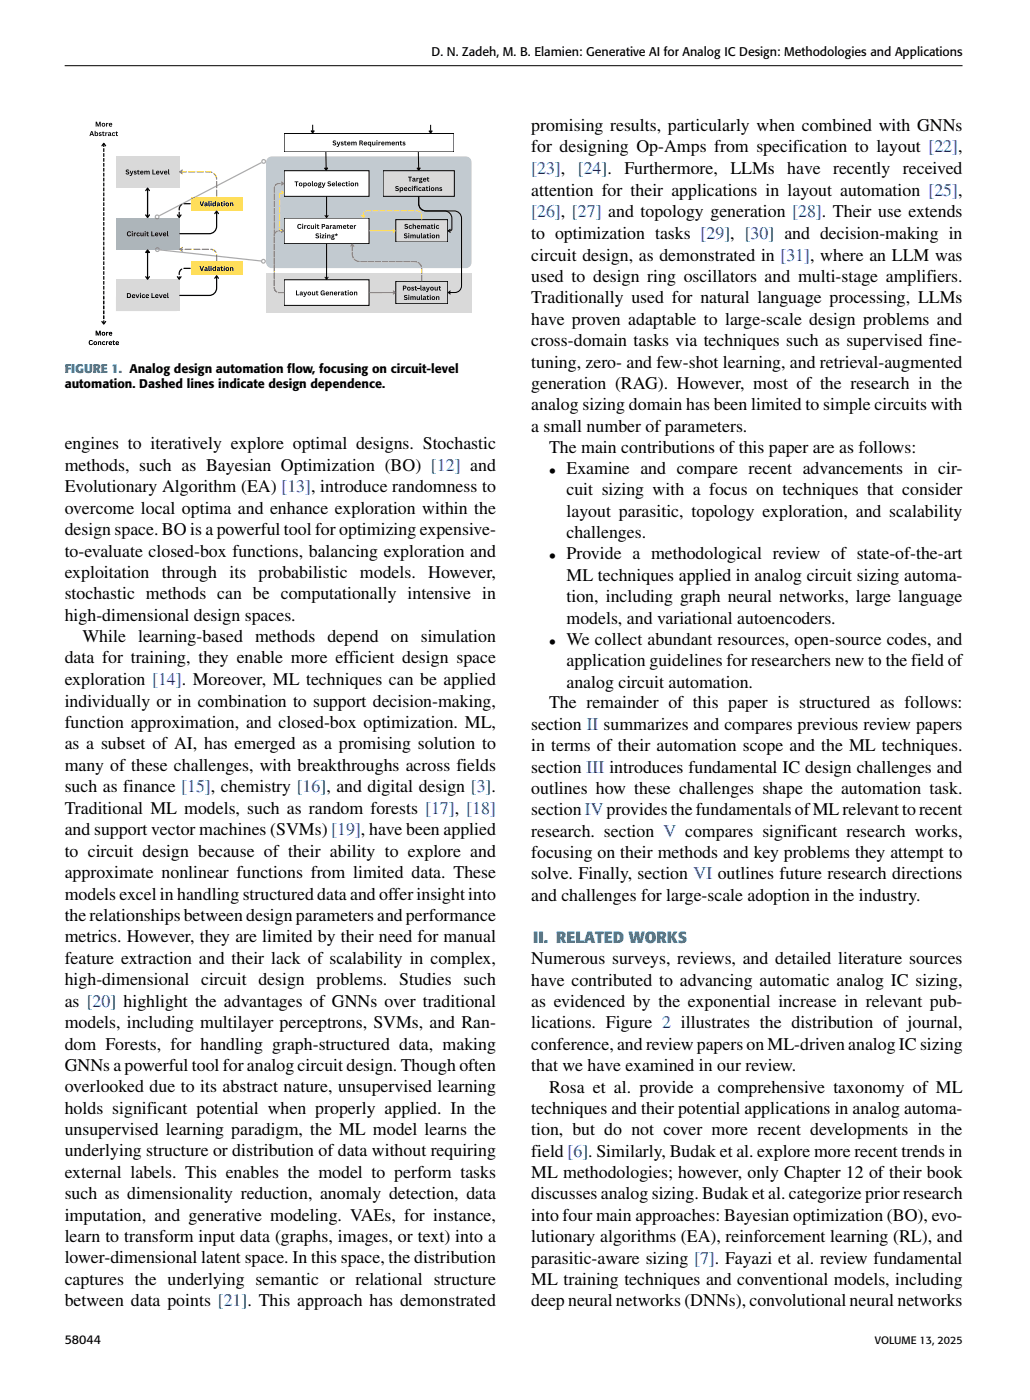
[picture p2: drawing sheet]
<svg xmlns="http://www.w3.org/2000/svg" width="203mm" height="276mm" viewBox="0 0 203 276" stroke-linecap="round" stroke-linejoin="round" font-family="sans-serif">
<defs><g id="words">
<g font-size="3.5">
<text x="104.8" y="25.8">promising results, particularly when combined with GNNs</text>
<text x="104.8" y="30">for designing Op-Amps from specif</text>
<text x="156.4" y="30">ication to layout [22],</text>
<text x="104.8" y="38.6">attention for their applications in layout automation [25],</text>
<text x="104.8" y="47.2">to optimization tasks [29], [30] and decision-making in</text>
<text x="104.8" y="51.4">circuit design, as demonstrated in [31], where an LLM was</text>
<text x="104.8" y="55.7">used to design ring oscillators and multi-stage amplif</text>
<text x="104.8" y="59.9">Traditionally used for natural language processing, LLMs</text>
<text x="182.8" y="55.7">iers.</text>
<text x="104.8" y="64.1">have proven adaptable to large-scale design problems and</text>
<text x="104.8" y="68.3">cross-domain tasks via techniques such as supervised f</text>
<text x="183.3" y="68.3">ine-</text>
<text x="104.8" y="72.5">tuning, zero- and few-shot learning, and retrieval-augmented</text>
<text x="104.8" y="76.7">generation (RAG). However, most of the research in the</text>
<text x="104.8" y="81">analog sizing domain has been limited to simple circuits with</text>
<text x="12.8" y="88.6">engines to iteratively explore optimal designs. Stochastic</text>
<text x="104.8" y="85.2">a small number of parameters.</text>
<text x="108.3" y="89.4">The main contributions of this paper are as follows:</text>
<text x="12.8" y="92.9">methods, such as Bayesian Optimization (BO) [12] and</text>
<text x="111.8" y="93.5">Examine and compare recent advancements in cir-</text>
<text x="12.8" y="97.2">Evolutionary Algorithm (EA) [13], introduce randomness to</text>
<text x="12.8" y="101.4">overcome local optima and enhance exploration within the</text>
<text x="111.8" y="97.7">cuit sizing with a focus on techniques that consider</text>
<text x="111.8" y="101.9">layout parasitic, topology exploration, and scalability</text>
<text x="12.8" y="105.6">design space. BO is a powerful tool for optimizing expensive-</text>
<text x="111.8" y="106.1">challenges.</text>
<text x="12.8" y="109.8">to-evaluate closed-box functions, balancing exploration and</text>
<text x="111.8" y="110.4">Provide a methodological review of state-of-the-art</text>
<text x="12.8" y="114">exploitation through its probabilistic models. However,</text>
<text x="12.8" y="118.2">stochastic methods can be computationally intensive in</text>
<text x="111.8" y="114.6">ML techniques applied in analog circuit sizing automa-</text>
<text x="111.8" y="118.8">tion, including graph neural networks, large language</text>
<text x="12.8" y="122.5">high-dimensional design spaces.</text>
<text x="111.8" y="123">models, and variational autoencoders.</text>
<text x="12.8" y="130.9">data for training, they enable more eff</text>
<text x="16.3" y="126.7">While learning-based methods depend on simulation</text>
<text x="68.8" y="130.9">icient design space</text>
<text x="111.8" y="127.2">We collect abundant resources, open-source codes, and</text>
<text x="111.8" y="131.4">application guidelines for researchers new to the f</text>
<text x="179.8" y="131.4">ield of</text>
<text x="12.8" y="135.2">exploration [14]. Moreover, ML techniques can be applied</text>
<text x="111.8" y="135.7">analog circuit automation.</text>
<text x="12.8" y="139.4">individually or in combination to support decision-making,</text>
<text x="12.8" y="143.6">function approximation, and closed-box optimization. ML,</text>
<text x="104.8" y="144">section II summarizes and compares previous review papers</text>
<text x="108.3" y="139.8">The remainder of this paper is structured as follows:</text>
<text x="12.8" y="147.8">as a subset of AI, has emerged as a promising solution to</text>
<text x="104.8" y="148.2">in terms of their automation scope and the ML techniques.</text>
<text x="12.8" y="152">many of these challenges, with breakthroughs across f</text>
<text x="90" y="152">ields</text>
<text x="104.8" y="152.4">section III introduces fundamental IC design challenges and</text>
<text x="12.8" y="156.3">such as f</text>
<text x="12.8" y="160.6">Traditional ML models, such as random forests [17], [18]</text>
<text x="24.3" y="156.3">inance [15], chemistry [16], and digital design [3].</text>
<text x="104.8" y="156.6">outlines how these challenges shape the automation task.</text>
<text x="104.8" y="160.8">section IV provides the fundamentals ofML relevant to recent</text>
<text x="12.8" y="164.8">and support vector machines (SVMs) [19], have been applied</text>
<text x="104.8" y="165.1">research. section V compares signif</text>
<text x="157.2" y="165.1">icant research works,</text>
<text x="12.8" y="169">to circuit design because of their ability to explore and</text>
<text x="12.8" y="173.3">approximate nonlinear functions from limited data. These</text>
<text x="104.8" y="169.3">focusing on their methods and key problems they attempt to</text>
<text x="104.8" y="173.5">solve. Finally, section VI outlines future research directions</text>
<text x="12.8" y="177.5">models excel in handling structured data and offer insight into</text>
<text x="104.8" y="177.7">and challenges for large-scale adoption in the industry.</text>
<text x="12.8" y="181.7">the relationships between design parameters and performance</text>
<text x="12.8" y="185.9">metrics. However, they are limited by their need for manual</text>
<text x="12.8" y="190.1">feature extraction and their lack of scalability in complex,</text>
<text x="104.8" y="190.2">Numerous surveys, reviews, and detailed literature sources</text>
<text x="12.8" y="194.3">high-dimensional circuit design problems. Studies such</text>
<text x="104.8" y="194.5">have contributed to advancing automatic analog IC sizing,</text>
<text x="12.8" y="198.6">as [20] highlight the advantages of GNNs over traditional</text>
<text x="12.8" y="202.8">models, including multilayer perceptrons, SVMs, and Ran-</text>
<text x="104.8" y="198.7">as evidenced by the exponential increase in relevant pub-</text>
<text x="104.8" y="202.9">lications. Figure 2 illustrates the distribution of journal,</text>
<text x="12.8" y="207.1">dom Forests, for handling graph-structured data, making</text>
<text x="104.8" y="207.1">conference, and review papers on ML-driven analog IC sizing</text>
<text x="12.8" y="211.3">GNNs a powerful tool for analog circuit design. Though often</text>
<text x="12.8" y="215.5">overlooked due to its abstract nature, unsupervised learning</text>
<text x="104.8" y="211.3">that we have examined in our review.</text>
<text x="108.3" y="215.6">Rosa et al. provide a comprehensive taxonomy of ML</text>
<text x="12.8" y="219.7">holds signif</text>
<text x="29" y="219.7">icant potential when properly applied. In the</text>
<text x="104.8" y="219.8">techniques and their potential applications in analog automa-</text>
<text x="12.8" y="223.9">unsupervised learning paradigm, the ML model learns the</text>
<text x="104.8" y="224">tion, but do not cover more recent developments in the</text>
<text x="12.8" y="228.1">underlying structure or distribution of data without requiring</text>
<text x="12.8" y="232.4">external labels. This enables the model to perform tasks</text>
<text x="104.8" y="228.2">f</text>
<text x="104.8" y="228.2">ield [6]. Similarly, Budak et al. explore more recent trends in</text>
<text x="104.8" y="232.4">ML methodologies; however, only Chapter 12 of their book</text>
<text x="12.8" y="236.6">such as dimensionality reduction, anomaly detection, data</text>
<text x="104.8" y="236.6">discusses analog sizing. Budak et al. categorize prior research</text>
<text x="12.8" y="240.8">imputation, and generative modeling. VAEs, for instance,</text>
<text x="12.8" y="245">learn to transform input data (graphs, images, or text) into a</text>
<text x="104.8" y="240.9">into four main approaches: Bayesian optimization (BO), evo-</text>
<text x="104.8" y="245.1">lutionary algorithms (EA), reinforcement learning (RL), and</text>
<text x="12.8" y="249.2">lower-dimensional latent space. In this space, the distribution</text>
<text x="104.8" y="249.3">parasitic-aware sizing [7]. Fayazi et al. review fundamental</text>
<text x="12.8" y="253.4">captures the underlying semantic or relational structure</text>
<text x="12.8" y="257.7">between data points [21]. This approach has demonstrated</text>
<text x="104.8" y="253.5">ML training techniques and conventional models, including</text>
<text x="104.8" y="257.7">deep neural networks (DNNs), convolutional neural networks</text>
</g>
<g font-size="3.5" fill="#00f">
<text x="104.8" y="34.3">[23], [24]. Furthermore, LLMs have recently received</text>
<text x="104.8" y="42.9">[26], [27] and topology generation [28]. Their use extends</text>
</g>
<text font-size="3.2" fill="#0073ae" x="105.2" y="186">II. RELATED WORKS</text>
<g font-size="2.7">
<text x="108.3" y="93.5">•</text>
<text x="108.3" y="110.4">•</text>
<text x="108.3" y="127.2">•</text>
</g>
<g font-size="2.5">
<text x="85.1" y="11">D. N. Zadeh, M. B. Elamien: Generative AI for Analog IC Design: Methodologies and Applications</text>
<text x="12.8" y="76.6">automation. Dashed lines indicate design dependence.</text>
<text x="12.8" y="265.1">58044</text>
</g>
<text font-size="2.5" fill="#0073ae" x="12.8" y="73.6">FIGURE 1. Analog design automation flow, focusing on circuit-level</text>
<text font-size="2.1" x="172.6" y="265.1">VOLUME 13, 2025</text>
</g></defs>
<path d="M12.8 13h177.1" fill="none" stroke="#000" stroke-width=".2"/>
<!-- layer: Layer 1 -->
<path d="M16.9 23.3h76.8v45.2h-76.8z" fill="#fff"/>
<g fill="#000">
<path d="M20 63.3l.5 .4 .2-.3h.3l-.5 .6-.5-.5z"/>
<path d="M20.4 28.3v.7h.2v-.7zM20.4 29.2v.8h.2v-.8zM20.4 30.2v.7h.2v-.7zM20.4 31.2v.7h.2v-.7zM20.4 32.2v.7h.2v-.7zM20.4 33.1v.8h.2v-.8zM20.4 34.1v.7h.2v-.7zM20.4 35.1v.7h.2v-.7zM20.4 36v.8h.2v-.8zM20.4 37v.7h.2v-.7zM20.4 38v.7h.2v-.7zM20.4 38.9v.8h.2v-.8zM20.4 39.9v.7h.2v-.7zM20.4 40.9v.7h.2v-.7zM20.4 41.9v.7h.2v-.7zM20.4 42.8v.8h.2v-.8zM20.4 43.8v.7h.2v-.7zM20.4 44.8v.7h.2v-.7zM20.4 45.7v.8h.2v-.8zM20.4 46.7v.7h.2v-.7zM20.4 47.7v.7h.2v-.7zM20.4 48.6v.8h.2v-.8zM20.4 49.6v.7h.2v-.7zM20.4 50.6v.7h.2v-.7zM20.4 51.6v.7h.2v-.7zM20.4 52.5v.8h.2v-.8zM20.4 53.5v.7h.2v-.7zM20.4 54.5v.7h.2v-.7zM20.4 55.4v.8h.2v-.8zM20.4 56.4v.7h.2v-.7zM20.4 57.4v.7h.2v-.7zM20.4 58.3v.8h.2v-.8zM20.4 59.3v.7h.2v-.7zM20.4 60.3v.7h.2v-.7zM20.4 61.3v.7h.2v-.7zM20.4 62.2v.8h.2v-.8zM20.4 63.2v.7h.2v-.7z"/>
</g>
<path d="M20.1 28.8l.4-.5 .3 .5" fill="none" stroke="#000" stroke-width=".24"/>
<path d="M22.9 30.8h12.5v6.2h-12.5z" fill="#d9d9d9"/>
<g fill="#000">
<path d="M24.9 33.5l.6 .1-.1 .1-.4-.1v.2a.37 .37 0 0 1 .5 .2 .37 .37 0 0 1-.3 .5 .37 .37 0 0 1-.4-.2l.1-.1a.19 .19 0 0 0 .3 .1 .19 .19 0 0 0 .1-.2l-.1-.1a.32 .32 0 0 1-.3-.1 .32 .32 0 0 1 0-.4zM25.6 33.7h.2l.1 .5 .2-.5h.2l-.3 .8-.2 .2h-.2l.3-.3zM26.5 33.7l.4 .1-.3 .1a.29 .29 0 0 1 .3 .3 .29 .29 0 0 1-.2 .3 .29 .29 0 0 1-.3-.2l.4-.1a.27 .27 0 0 1-.3-.1 .27 .27 0 0 1 0-.4zM27.1 33.6l.4 .1v.1h-.2l.2 .6-.3-.1-.1-.5h-.1zM28.5 33.7h1v.7h-.2l-.1-.6-.1 .6h-.2l-.1-.6-.1 .1-.1 .5h-.1zM30.1 33.5h.2v.8h.4v.1h-.6zM31.5 33.7h.2l.2 .5 .2-.5h.2l-.3 .7h-.2zM33.2 33.4h.2v1l-.2-.1z"/>
<path d="M27.7 33.8a.38 .38 0 0 0 0 .5 .38 .38 0 0 0 .6 0h-.4l-.1-.2h.5a.32 .32 0 0 0-.1-.4 .32 .32 0 0 0-.5 .1zM27.9 33.9l.2-.1v.2h-.3z"/>
<path d="M30.9 33.8a.38 .38 0 0 0 0 .5 .38 .38 0 0 0 .5 0h-.3l-.1-.2h.4a.32 .32 0 0 0-.1-.4 .32 .32 0 0 0-.4 .1zM31 33.9l.2-.1 .1 .2h-.3z"/>
<path d="M32.4 33.8a.38 .38 0 0 0 .1 .5 .38 .38 0 0 0 .5 0h-.4l-.1-.2h.5a.32 .32 0 0 0-.1-.4 .32 .32 0 0 0-.5 .1zM32.6 33.9l.2-.1v.2h-.3z"/>
</g>
<path d="M22.9 43h12.5v6.2h-12.5z" fill="#acb8c0"/>
<g fill="#000">
<path d="M25.2 45.8l.4-.2 .3 .3h-.2a.26 .26 0 0 0-.3-.1 .26 .26 0 0 0-.2 .3l.2 .3 .3-.1 .2 .1a.47 .47 0 0 1-.8 .1 .47 .47 0 0 1 .1-.7zM26.4 45.9l.2 .1 .3-.1-.3 .3v.4h-.2zM27 46l.5-.1 .1 .1-.2 .1a.19 .19 0 0 0-.2 0 .19 .19 0 0 0 0 .3 .19 .19 0 0 0 .3-.1l.1 .1a.37 .37 0 0 1-.6 .1 .37 .37 0 0 1 0-.5zM27.7 45.9h.2l.1 .6 .1-.1 .1-.5h.1v.7l-.1-.1a.24 .24 0 0 1-.3 .1 .24 .24 0 0 1-.2-.2zM29 45.7l.4 .2v.1h-.2l.1 .6-.3-.1v-.5h-.1zM29.8 45.6h.2v.9h.5v.1h-.7zM31.3 45.9h.2l.2 .5 .2-.5h.2l-.3 .7h-.2zM33 45.6h.1l.1 1-.2-.1z"/>
<path d="M26 45.7a.11 .11 0 0 0 .2 0 .11 .11 0 0 0-.2 0zM26 45.9v.7h.2v-.7z"/>
<path d="M28.5 45.7a.15 .15 0 0 0 .3 0 .15 .15 0 0 0-.3 0zM28.5 45.9v.7h.2v-.7z"/>
<path d="M30.7 46a.38 .38 0 0 0 0 .5 .38 .38 0 0 0 .5 0h-.3l-.2-.2h.5a.32 .32 0 0 0-.1-.4 .32 .32 0 0 0-.4 .1zM30.8 46.1l.2-.1 .1 .2h-.3z"/>
<path d="M32.2 46a.38 .38 0 0 0 0 .5 .38 .38 0 0 0 .6 0h-.4l-.1-.2h.5a.32 .32 0 0 0-.2-.4 .32 .32 0 0 0-.4 .1zM32.4 46.1l.1-.1 .1 .2h-.3z"/>
</g>
<path d="M22.9 55.2h12.5v6.2h-12.5z" fill="#d9d9d9"/>
<g fill="#000">
<path d="M26.7 58.1h.2l.2 .5 .2-.5h.2l-.3 .7h-.2zM28.1 58.1h.4l.1 .1-.1 .1a.19 .19 0 0 0-.3 0 .19 .19 0 0 0 0 .3 .19 .19 0 0 0 .3-.1l.1 .1a.37 .37 0 0 1-.5 .1 .37 .37 0 0 1 0-.6zM29.1 49.3l.4 .5h-.8zM29.9 57.8h.2v.8h.4v.2h-.6zM31.3 58.1h.2l.2 .5 .2-.5h.2l-.3 .7h-.2zM33 57.8h.2v1l-.2-.1z"/>
<path d="M25 57.8v1a.63 .63 0 0 0 .8-.3l.1-.2a.43 .43 0 0 0-.5-.5zM25.2 58a.34 .34 0 0 1 .5 .3 .34 .34 0 0 1-.5 .3z"/>
<path d="M26.1 58.1a.38 .38 0 0 0 0 .6 .38 .38 0 0 0 .6-.1h-.4l-.1-.1h.5a.32 .32 0 0 0-.2-.4 .32 .32 0 0 0-.4 0zM26.3 58.2h.1l.1 .2h-.3z"/>
<path d="M27.6 57.9a.11 .11 0 0 0 .2 0 .11 .11 0 0 0-.2 0zM27.6 58.1v.7h.2v-.7z"/>
<path d="M28.8 58.1a.38 .38 0 0 0 0 .6 .38 .38 0 0 0 .6-.1h-.4l-.1-.1h.5a.32 .32 0 0 0-.2-.4 .32 .32 0 0 0-.4 0zM29 58.2h.1l.1 .2h-.3z"/>
<path d="M30.7 58.1a.38 .38 0 0 0 0 .6 .38 .38 0 0 0 .6-.1h-.4l-.1-.1h.5a.32 .32 0 0 0-.2-.4 .32 .32 0 0 0-.4 0zM30.8 58.2h.2l.1 .2h-.3z"/>
<path d="M32.3 58.1a.38 .38 0 0 0 0 .6 .38 .38 0 0 0 .5-.1h-.3l-.1-.1h.4a.32 .32 0 0 0-.1-.4 .32 .32 0 0 0-.4 0zM32.4 58.2h.2l.1 .2h-.3z"/>
</g>
<path d="M29.1 37.1v5.7M28.7 42.4l.4 .5 .4-.5" fill="none" stroke="#acb8c0" stroke-width=".24"/>
<path d="M28.7 37.6l.4-.5 .4 .5M29.1 37.2v5.6M28.7 54.6l.4 .5 .4-.5M28.7 42.4l.4 .5 .4-.5M29.1 49.9v5.1M29.1 49.3l.4 .5h-.8z" fill="none" stroke="#000" stroke-width=".24"/>
<path d="M52.9 31.1l.7-.3h38.3a1.17 1.17 0 0 1 1.2 1.1v20a1.17 1.17 0 0 1-1.2 1h-38.3a1.24 1.24 0 0 1-1.1-1.4v-19.4l.1-.7z" fill="#c2cad0"/>
<path d="M37.6 38.8h10.2v2.7h-10.2z" fill="#ffde59"/>
<g fill="#000">
<path d="M39.4 39.7h.2l.2 .8 .2-.8h.2l-.3 1h-.2zM41.1 39.7h.2l.1 1-.3-.1zM43.6 39.8l.4 .2v.1h-.2l.1 .6-.3-.1v-.5h-.1zM45.4 40h.6v.7h-.2l-.1-.6-.1 .1v.5h-.2z"/>
<path d="M41.5 39.8a.15 .15 0 0 0 .3 0 .15 .15 0 0 0-.3 0zM41.5 40v.7h.2v-.7z"/>
<path d="M44.1 39.8a.11 .11 0 0 0 .2 0 .11 .11 0 0 0-.2 0zM44.1 40v.7h.2v-.7z"/>
<path d="M40.3 40.1l.4 .1a.26 .26 0 0 0-.4 .2 .26 .26 0 0 0 .4 .3h.3l-.1-.5a.33 .33 0 0 0-.2-.2 .33 .33 0 0 0-.4 .1zM40.5 40.4a.15 .15 0 0 1 .3 0 .15 .15 0 0 1-.3 0z"/>
<path d="M42 40.1a.35 .35 0 0 0-.1 .5 .35 .35 0 0 0 .5 0l.2 .1v-1h-.2v.3zM42.1 40.3a.21 .21 0 0 1 .4 0 .21 .21 0 0 1-.4 0z"/>
<path d="M42.8 40.1l.4 .1a.26 .26 0 0 0-.4 .2 .26 .26 0 0 0 .3 .3h.4l-.1-.5a.33 .33 0 0 0-.3-.2 .33 .33 0 0 0-.3 .1zM43 40.4a.13 .13 0 0 1 .2 0 .13 .13 0 0 1-.2 0z"/>
<path d="M44.5 40.3a.37 .37 0 0 0 .7 0 .37 .37 0 0 0-.7 0zM44.6 40.3a.25 .25 0 0 1 .5 0 .25 .25 0 0 1-.5 0z"/>
</g>
<path d="M37.6 51.6h10.2v2.7h-10.2z" fill="#ffde59"/>
<g fill="#000">
<path d="M39.4 52.5h.2l.2 .7 .2-.7h.2l-.3 1h-.2zM41.1 52.4h.2l.1 1.1-.3-.2zM43.6 52.6l.4 .1v.2h-.2l.1 .6-.3-.2v-.4h-.1zM45.4 52.7l.6 .1v.7h-.2l-.1-.6-.1 .1v.5h-.2z"/>
<path d="M36.2 52.9l1.3-.1 .1 .1-.1 .2h-1.2zM35.6 53.1l.2-.1 .2 .1a1.41 1.41 0 0 0-.6 1.1l-.1 .1a.93 .93 0 0 1 .3-1.2zM35.3 54.5l.2 .1-.1 .5-.2-.1z"/>
<path d="M36.2 40.1h1.3l.1 .1-.1 .1h-1.2zM35.6 40.4l.3-.2v.2a1.14 1.14 0 0 0-.5 1.1h-.2l.1-.5zM35.3 41.8l.2 .1v.9l-.1 .2-.2-.2z"/>
<path d="M40.3 52.8l.4 .2a.26 .26 0 0 0-.4 .2 .26 .26 0 0 0 .4 .2h.3l-.1-.5a.33 .33 0 0 0-.2-.2 .33 .33 0 0 0-.4 .1zM40.5 53.2a.15 .15 0 0 1 .3 0 .15 .15 0 0 1-.3 0z"/>
<path d="M41.5 52.5a.15 .15 0 0 0 .3 0 .15 .15 0 0 0-.3 0zM41.5 52.7v.8h.2v-.8z"/>
<path d="M42 52.8a.35 .35 0 0 0-.1 .5 .35 .35 0 0 0 .5 .1l.2 .1v-1.1h-.2v.4zM42.1 53.1a.21 .21 0 0 1 .4 0 .21 .21 0 0 1-.4 0z"/>
<path d="M42.8 52.8l.4 .2a.26 .26 0 0 0-.4 .2 .26 .26 0 0 0 .3 .2h.4l-.1-.5a.33 .33 0 0 0-.3-.2 .33 .33 0 0 0-.3 .1zM43 53.2a.14 .14 0 0 1 .2 0 .14 .14 0 0 1-.2 0z"/>
<path d="M44.1 52.5a.11 .11 0 0 0 .2 0 .11 .11 0 0 0-.2 0zM44.1 52.7v.8h.2v-.8z"/>
<path d="M44.5 53.1a.37 .37 0 0 0 .7 0 .37 .37 0 0 0-.7 0zM44.6 53.1a.25 .25 0 0 1 .5 0 .25 .25 0 0 1-.5 0z"/>
</g>
<path d="M35 54.6l.4 .5 .3-.5M35 42.4l.4 .5 .3-.5M42.4 54.9l.3-.5 .4 .5M42.4 42.1l.3-.4 .4 .4M42.7 54.5v2.3a1.45 1.45 0 0 1-1.4 1.5h-5.8M42.7 41.7v2.9a1.45 1.45 0 0 1-1.4 1.5h-5.8" fill="none" stroke="#000" stroke-width=".24"/>
<g fill="#ff3131">
<path d="M35.4 49.1l.5-.4 .2 .1-.4 .4 .4 .4-.2 .1-.5-.4z"/>
<path d="M42.6 50.2l.3 .1v1.2l-.2 .1-.1-.1zM41.5 49.1a.9 .9 0 0 1 1.2 .8h-.2a1.32 1.32 0 0 0-1-.7zM39.8 49.1h1.3l.1 .1-.1 .1h-1.2zM38.1 49.1h1.3l.1 .1-.1 .1h-1.2zM36.4 49.1h1.3l.2 .1-.2 .1h-1.2zM35.4 49.1h.6l.2 .1-.7 .1z"/>
</g>
<path d="M56 26.3h33.6v3.7h-33.6z" fill="#fff"/>
<path d="M56 26.3h33.6v3.7h-33.6z" fill="none" stroke="#000" stroke-width=".2"/>
<g fill="#000">
<path d="M18.9 24h.2l.3 .7 .2-.7h.3v1h-.2v-.7l-.3 .7h-.1l-.2-.7v.7h-.2zM19.6 26.2h.4l-.3 .2a.29 .29 0 0 1 .3 .2 .29 .29 0 0 1-.2 .3 .29 .29 0 0 1-.3-.2l.4-.1a.27 .27 0 0 1-.3-.1 .27 .27 0 0 1 0-.3zM20.2 26l.4 .1v.2h-.2l.2 .5-.3-.1-.1-.4h-.1zM20.8 26.1l.2 .1 .2-.1-.2 .3v.4h-.2zM20.9 24.3l.2 .1 .3-.1-.3 .2v.5h-.2zM22.2 26.2l.4-.1 .1 .2-.1 .1a.19 .19 0 0 0-.3-.1 .19 .19 0 0 0 0 .3 .19 .19 0 0 0 .3 0h.1a.37 .37 0 0 1-.5 .2 .37 .37 0 0 1 0-.6zM22.9 26l.4 .1v.2h-.2l.1 .5-.3-.1v-.4h-.1zM65.7 27.8h.6l-.1 .2-.3-.1v.1a.37 .37 0 0 1 .4 .3 .37 .37 0 0 1-.2 .5 .37 .37 0 0 1-.5-.3h.2a.19 .19 0 0 0 .2 .1 .19 .19 0 0 0 .1-.2v-.1a.32 .32 0 0 1-.4-.1 .32 .32 0 0 1 0-.4zM66.4 28h.2l.2 .5 .2-.5h.2l-.4 .8-.2 .2h-.2l.3-.3zM67.3 28h.5l-.4 .2a.29 .29 0 0 1 .4 .2 .29 .29 0 0 1-.2 .4 .29 .29 0 0 1-.4-.2l.4-.2a.27 .27 0 0 1-.3-.1 .27 .27 0 0 1 0-.3zM68 27.8l.4 .2v.1h-.2l.1 .6-.3-.1v-.5h-.1zM69.3 28h1l.1 .7h-.2l-.1-.6-.2 .6h-.2l-.1-.6-.1 .1v.5h-.2z"/>
<path d="M73.4 28h.2l.1 .5 .2-.1v-.4h.2v.7l-.2-.1a.24 .24 0 0 1-.3 .1 .24 .24 0 0 1-.2-.3zM74.7 28l.2 .1 .2-.1-.2 .2-.1 .5h-.1zM76 28h1l.1 .7h-.2l-.1-.6-.2 .6h-.1l-.1-.6-.2 .1v.5h-.2zM78.1 28h.6v.7h-.2l-.1-.6-.1 .1-.1 .5h-.1zM78.9 27.8l.4 .2v.1h-.2l.2 .6-.3-.1-.1-.5h-.1zM79.5 28h.5l-.4 .2a.29 .29 0 0 1 .4 .2 .29 .29 0 0 1-.2 .4 .29 .29 0 0 1-.4-.2l.4-.2a.27 .27 0 0 1-.3-.1 .27 .27 0 0 1 0-.3zM17.6 67.2l.5-.1 .2 .2-.1 .1a.26 .26 0 0 0-.3-.1 .26 .26 0 0 0-.2 .3l.1 .3 .4-.2 .1 .1a.47 .47 0 0 1-.7 .2 .47 .47 0 0 1 0-.8zM18.9 65.2h.2l.3 .8 .2-.8h.3v1h-.2v-.6l-.3 .6h-.1l-.2-.6v.6h-.2zM19.3 67.3l.6 .1 .1 .7h-.2l-.1-.6-.2 .1v.5h-.2zM20.2 67.4h.5l.1 .1-.1 .1a.19 .19 0 0 0-.3 0 .19 .19 0 0 0 0 .2 .19 .19 0 0 0 .3 0l.1 .1a.37 .37 0 0 1-.6 .1 .37 .37 0 0 1 0-.6zM20.9 67.3l.2 .2 .3-.1-.3 .2v.5h-.2zM20.9 65.5l.2 .1 .3-.1-.3 .3v.4h-.2z"/>
<path d="M22.3 67.2l.4 .1v.2h-.2l.1 .6-.3-.2v-.4h-.1z"/>
<path d="M18 25.9l-.4 .9h.2l.1-.2h.4l.1 .2h.2l-.4-.9zM18.1 26.1l.1 .4h-.2z"/>
<path d="M18.7 25.8v1l.2-.1a.34 .34 0 0 0 .5-.2 .34 .34 0 0 0-.5-.3v-.4zM18.8 26.5a.21 .21 0 0 1 .4 0 .21 .21 0 0 1-.4 0z"/>
<path d="M20 24.6a.4 .4 0 0 0 .8 0 .4 .4 0 0 0-.8 0zM20.2 24.6a.22 .22 0 0 1 .4 0 .22 .22 0 0 1-.4 0z"/>
<path d="M21.3 26.2l.4 .2a.26 .26 0 0 0-.4 .1 .26 .26 0 0 0 .3 .3h.4l-.1-.5a.33 .33 0 0 0-.3-.2 .33 .33 0 0 0-.3 .1zM21.5 26.6a.15 .15 0 0 1 .3 0 .15 .15 0 0 1-.3 0z"/>
<path d="M21.6 24.3a.38 .38 0 0 0 0 .6 .38 .38 0 0 0 .5-.1h-.3l-.1-.1h.4a.32 .32 0 0 0-.1-.4 .32 .32 0 0 0-.4 0zM21.7 24.4h.2l.1 .1h-.3z"/>
<path d="M68.6 28a.38 .38 0 0 0 0 .6 .38 .38 0 0 0 .5-.1h-.3l-.1-.1h.4a.32 .32 0 0 0-.1-.4 .32 .32 0 0 0-.4 0zM68.7 28.1h.2l.1 .1h-.3z"/>
<path d="M70.9 27.7v1h.2v-.4h.2l.1 .4h.2l-.2-.5a.26 .26 0 0 0 .2-.3 .26 .26 0 0 0-.3-.2zM71.1 27.9h.3v.2h-.3z"/>
<path d="M71.8 28a.38 .38 0 0 0 0 .6 .38 .38 0 0 0 .6-.1h-.4l-.1-.1h.5a.32 .32 0 0 0-.2-.4 .32 .32 0 0 0-.4 0zM72 28.1h.1l.1 .1h-.3z"/>
<path d="M72.6 28a.35 .35 0 0 0-.1 .5 .35 .35 0 0 0 .5 .1v.4h.2v-1zM72.8 28.2a.21 .21 0 0 1 .3 .1 .21 .21 0 0 1-.2 .2h-.1z"/>
<path d="M74.3 27.8a.11 .11 0 0 0 .2 0 .11 .11 0 0 0-.2 0zM74.3 28v.7h.2v-.7z"/>
<path d="M75.3 28a.38 .38 0 0 0 0 .6 .38 .38 0 0 0 .6-.1h-.4l-.1-.1h.4a.32 .32 0 0 0-.1-.4 .32 .32 0 0 0-.4 0zM75.4 28.1h.2l.1 .1h-.3z"/>
<path d="M77.3 28a.38 .38 0 0 0 0 .6 .38 .38 0 0 0 .6-.1h-.4l-.1-.1h.5a.32 .32 0 0 0-.2-.4 .32 .32 0 0 0-.4 0zM77.5 28.1h.1l.1 .1h-.3z"/>
<path d="M18.4 67.7a.4 .4 0 0 0 .8 0 .4 .4 0 0 0-.8 0zM18.6 67.7a.22 .22 0 0 1 .4 0 .22 .22 0 0 1-.4 0z"/>
<path d="M20 65.8a.4 .4 0 0 0 .8 0 .4 .4 0 0 0-.8 0zM20.2 65.9a.22 .22 0 0 1 .4 0 .22 .22 0 0 1-.4 0z"/>
<path d="M21.5 67.4a.38 .38 0 0 0 0 .6 .38 .38 0 0 0 .6-.1h-.4l-.1-.2h.5a.32 .32 0 0 0-.1-.4 .32 .32 0 0 0-.5 .1zM21.7 67.5h.2v.1h-.3z"/>
<path d="M21.6 65.6a.38 .38 0 0 0 0 .5 .38 .38 0 0 0 .5-.1l-.3 .1-.1-.2h.4a.32 .32 0 0 0-.1-.4 .32 .32 0 0 0-.4 .1zM21.7 65.6h.2l.1 .2h-.3z"/>
<path d="M22.9 67.4a.38 .38 0 0 0 0 .6 .38 .38 0 0 0 .6-.1h-.4l-.1-.2h.4a.32 .32 0 0 0-.1-.4 .32 .32 0 0 0-.4 .1zM23 67.5h.2l.1 .1h-.3z"/>
</g>
<path d="M31.5 49.2l11.1 1.2v.2l-11.1-1.2z" fill="#ababaa"/>
<path d="M31.5 49.2h.2z" fill="#8a8f91"/>
<path d="M42.9 50.4l8.6 1v.2l-8.6-.9z" fill="#ababaa"/>
<g fill="#ab5958">
<path d="M42.6 50.4h.3v.3l-.3-.1z"/>
<path d="M35.9 49.7h.1z"/>
</g>
<path d="M30.6 49.2a.48 .48 0 0 0 .4 .5 .48 .48 0 0 0 .5-.5h-.2l-.3 .3-.2-.3z" fill="#ababaa"/>
<path d="M30.6 49a.48 .48 0 0 1 .6-.2 .48 .48 0 0 1 .3 .4l-.5-.2-.4 .2z" fill="#8a8f91"/>
<path d="M51.5 51.5a.5 .5 0 0 0 1 0 .5 .5 0 0 0-1 0zM51.7 51.5a.25 .25 0 0 1 .5 0 .25 .25 0 0 1-.5 0z" fill="#ababaa"/>
<path d="M52.5 51.5v.1z" fill="#939698"/>
<path d="M38.3 38.8h.6l12.8-6.6-.2-.2zM31.4 42.5l.1 .2 3.9-2.1a.33 .33 0 0 1 .2-.3 .33 .33 0 0 1 .4 0l1.6-.8v-.3z" fill="#ababaa"/>
<path d="M37.6 39.2l.7-.4h.6l-1.3 .7z" fill="#ab9e68"/>
<path d="M36.2 40.1v.1l.3-.1zM35.6 40.4l-.2 .2 .6-.3-.2-.1z" fill="#454544"/>
<path d="M51.5 31.8a.5 .5 0 0 0 1 0 .5 .5 0 0 0-1 0zM51.8 31.8a.25 .25 0 0 1 .5 0 .25 .25 0 0 1-.5 0z" fill="#ababaa"/>
<path d="M52.5 31.7l-.1 .4z" fill="#939698"/>
<path d="M30.6 42.5v.5h.3l-.1-.3 .2-.2 .2 .2-.1 .3h.3a.49 .49 0 0 0-.2-.6 .49 .49 0 0 0-.6 .1z" fill="#ababaa"/>
<path d="M30.6 43h.8l-.4 .3z" fill="#8a8f91"/>
<path d="M56 33.7h16.8v5h-16.8z" fill="#fff"/>
<path d="M56 33.7h16.8v5h-16.8z" fill="none" stroke="#000" stroke-width=".2"/>
<g fill="#000">
<path d="M58.1 35.8h.8v.1h-.3v.8h-.2v-.8h-.3zM61.5 35.7h.2l.1 1.1-.2-.2zM63.5 36h.2l.1 .5 .2-.5h.2l-.3 .9-.2 .2-.2-.1 .3-.2zM64.7 35.8l.6 .1-.1 .1h-.4v.1a.37 .37 0 0 1 .5 .3 .37 .37 0 0 1-.2 .4 .37 .37 0 0 1-.5-.2l.2-.1a.19 .19 0 0 0 .2 .1 .19 .19 0 0 0 .1-.2h-.1a.32 .32 0 0 1-.3-.2 .32 .32 0 0 1 0-.4zM66.3 35.7h.1l.1 1.1-.2-.2zM67.5 36.1h.5l.1 .1-.1 .1a.19 .19 0 0 0-.3-.1 .19 .19 0 0 0 0 .3 .19 .19 0 0 0 .3 0l.1 .1a.37 .37 0 0 1-.6 .1 .37 .37 0 0 1 0-.6zM68.3 35.9l.3 .1v.2h-.2l.2 .5-.3-.1v-.4h-.2zM70 36l.6 .1 .1 .6h-.2l-.1-.5-.2 .1v.4h-.2z"/>
<path d="M58.9 36.4a.4 .4 0 0 0 .8 0 .4 .4 0 0 0-.8 0zM59.1 36.4a.22 .22 0 0 1 .4 0 .22 .22 0 0 1-.4 0z"/>
<path d="M59.8 36v1h.2v-.3a.33 .33 0 0 0 .5-.3 .33 .33 0 0 0-.5-.3zM60 36.4a.21 .21 0 0 1 .4 0 .21 .21 0 0 1-.4 0z"/>
<path d="M60.6 36.4a.4 .4 0 0 0 .8 0 .4 .4 0 0 0-.8 0zM60.8 36.4a.22 .22 0 0 1 .4 0 .22 .22 0 0 1-.4 0z"/>
<path d="M61.9 36.4a.4 .4 0 0 0 .8 0 .4 .4 0 0 0-.8 0zM62.1 36.4a.22 .22 0 0 1 .4 0 .22 .22 0 0 1-.4 0z"/>
<path d="M62.9 36.1v.4l-.2 .3a.33 .33 0 0 0 .4 .3 .33 .33 0 0 0 .3-.4l-.4-.2a.33 .33 0 0 0 .3-.2 .33 .33 0 0 0 0-.4zM63 36.3a.12 .12 0 0 1 .2 0 .12 .12 0 0 1-.2 0zM62.9 36.8h.4l-.3 .1z"/>
<path d="M65.5 36.1a.38 .38 0 0 0 0 .6 .38 .38 0 0 0 .6-.1h-.4l-.1-.2h.5a.32 .32 0 0 0-.1-.4 .32 .32 0 0 0-.5 .1zM65.7 36.2h.2v.1h-.3z"/>
<path d="M66.7 36.1a.38 .38 0 0 0 0 .6 .38 .38 0 0 0 .6-.1h-.4l-.1-.2h.5a.32 .32 0 0 0-.1-.4 .32 .32 0 0 0-.5 .1zM66.9 36.2h.2v.1h-.3z"/>
<path d="M68.8 35.8a.11 .11 0 0 0 .2 0 .11 .11 0 0 0-.2 0zM68.8 36v.7h.2v-.7z"/>
<path d="M69.1 36.4a.4 .4 0 0 0 .8 0 .4 .4 0 0 0-.8 0zM69.3 36.4a.22 .22 0 0 1 .4 0 .22 .22 0 0 1-.4 0z"/>
</g>
<path d="M56 43h16.8v5.1h-16.8z" fill="#fff"/>
<path d="M56 43h16.8v5.1h-16.8z" fill="none" stroke="#000" stroke-width=".2"/>
<g fill="#000">
<path d="M58.8 44.3l.4-.1 .3 .2-.2 .1a.26 .26 0 0 0-.3-.1 .26 .26 0 0 0-.2 .3l.2 .3 .3-.2 .2 .1a.47 .47 0 0 1-.7 .1 .47 .47 0 0 1 0-.7zM60 44.4l.2 .1 .3-.1-.3 .3v.5h-.2zM60.6 44.5h.5l.1 .1-.1 .1a.19 .19 0 0 0-.3 0 .19 .19 0 0 0 0 .2 .19 .19 0 0 0 .3 0l.1 .1a.37 .37 0 0 1-.6 .1 .37 .37 0 0 1 0-.6zM61.3 44.4h.2l.1 .6 .2-.1v-.5h.2v.8l-.2-.2a.24 .24 0 0 1-.3 .2 .24 .24 0 0 1-.2-.3zM62.3 46.1h.1a.23 .23 0 0 1 .3-.1 .23 .23 0 0 1 .1 .3l-.3-.1v.2a.37 .37 0 0 1 .4 .2 .37 .37 0 0 1-.2 .5 .37 .37 0 0 1-.5-.2l.2-.1a.19 .19 0 0 0 .2 .1 .19 .19 0 0 0 .1-.2v-.1a.32 .32 0 0 1-.4-.1 .32 .32 0 0 1 0-.4zM62.6 44.3l.4 .1v.2h-.2l.1 .6-.3-.2v-.4h-.1zM63.5 46.3h.5l-.3 .6h.3v.1h-.6l.4-.6h-.3zM64.5 46.3h.6l.1 .7h-.2l-.1-.6-.2 .1v.5h-.2zM65.1 44.4l.2 .1 .2-.1-.2 .3v.5h-.2zM66.1 46.2h.2v-.1h.1v.1h.2v.1l-.1 .1 .1 .1-.2 .1-.1-.2v.2l-.2-.1 .2-.2h-.2zM66.4 44.4l1 .1 .1 .7h-.2l-.1-.6-.2 .6h-.1l-.2-.6-.1 .1v.5h-.2zM68.5 44.3l.4 .1v.2h-.2l.1 .6-.3-.2v-.4h-.1z"/>
<path d="M69.8 44.4l.2 .1 .3-.1-.3 .3v.5h-.2z"/>
<path d="M59.6 44.2a.11 .11 0 0 0 .2 0 .11 .11 0 0 0-.2 0zM59.6 44.4v.8h.2v-.8z"/>
<path d="M62.1 44.2a.15 .15 0 0 0 .3 0 .15 .15 0 0 0-.3 0zM62.2 44.4v.8h.2v-.8z"/>
<path d="M63.1 46.1a.11 .11 0 0 0 .2 0 .11 .11 0 0 0-.2 0zM63.1 46.3v.7h.2v-.7z"/>
<path d="M63.5 44.2v1h.2v-.4a.33 .33 0 0 0 .4-.2 .33 .33 0 0 0-.3-.4zM63.7 44.3l.2 .1v.2h-.2z"/>
<path d="M64.1 46.1a.15 .15 0 0 0 .3 0 .15 .15 0 0 0-.3 0zM64.1 46.3v.7h.2v-.7z"/>
<path d="M64.3 44.5l.4 .2a.26 .26 0 0 0-.4 .2 .26 .26 0 0 0 .3 .2h.4l-.1-.4a.33 .33 0 0 0-.3-.3 .33 .33 0 0 0-.3 .1zM64.5 44.9a.13 .13 0 0 1 .2 0 .13 .13 0 0 1-.2 0z"/>
<path d="M65.5 46.3v.4l-.2 .4a.33 .33 0 0 0 .4 .2 .33 .33 0 0 0 .3-.4l-.4-.1a.33 .33 0 0 0 .3-.2 .33 .33 0 0 0-.1-.4zM65.5 46.5a.15 .15 0 0 1 .3 0 .15 .15 0 0 1-.3 0zM65.5 47l.3 .1-.2 .1z"/>
<path d="M65.6 44.5l.4 .2a.26 .26 0 0 0-.4 .2 .26 .26 0 0 0 .4 .2h.3l-.1-.4a.33 .33 0 0 0-.3-.3 .33 .33 0 0 0-.3 .1zM65.8 44.9a.15 .15 0 0 1 .3 0 .15 .15 0 0 1-.3 0z"/>
<path d="M67.7 44.5a.38 .38 0 0 0 0 .6 .38 .38 0 0 0 .6-.1h-.4l-.1-.2h.5a.32 .32 0 0 0-.2-.4 .32 .32 0 0 0-.4 .1zM67.9 44.6h.1l.1 .1h-.3z"/>
<path d="M69.1 44.5a.38 .38 0 0 0 0 .6 .38 .38 0 0 0 .6-.1h-.4l-.1-.2h.4a.32 .32 0 0 0-.1-.4 .32 .32 0 0 0-.4 .1zM69.2 44.6h.2l.1 .1h-.3z"/>
</g>
<path d="M52.5 53.8h40.6v7.8h-40.6z" fill="#d9d9d9"/>
<path d="M56 55.2h16.8v5.1h-16.8z" fill="#fff"/>
<path d="M61.4 25.8h.6l-.3 .4zM61.7 24.6v1.2M84.7 25.9h.6l-.3 .4zM85 24.6v1.2M56 55.2h16.8v5.1h-16.8z" fill="none" stroke="#000" stroke-width=".2"/>
<g fill="#000">
<path d="M61.4 25.8h.6l-.3 .4zM84.7 25.9h.6l-.3 .4zM58.4 57.3h.2v.8h.4v.2h-.6zM59.8 57.5h.2l.2 .5 .2-.5h.2l-.3 .9-.2 .2-.3-.1 .3-.2zM61.5 57.5h.2l.1 .6 .2-.1v-.5h.2v.8l-.2-.1a.24 .24 0 0 1-.3 .1 .24 .24 0 0 1-.2-.3zM62.4 57.4l.4 .1v.2h-.2l.2 .6-.4-.2v-.4h-.1zM63.4 57.4l.4-.1 .3 .2-.2 .1a.27 .27 0 0 0-.3-.1 .27 .27 0 0 0-.2 .3l.1 .1a.22 .22 0 0 0 .2 .2 .22 .22 0 0 0 .2-.2h-.2v-.2h.4v.6h-.2v-.2a.43 .43 0 0 1-.6 0 .43 .43 0 0 1 0-.6zM65.1 57.5l.6 .1v.7h-.2l-.1-.6-.1 .1-.1 .5h-.1zM66.7 57.5l.2 .2 .3-.1-.3 .2v.5h-.2zM68.1 57.4l.3 .1v.2h-.2l.2 .6-.3-.2v-.4h-.2zM69.8 57.5l.6 .1 .1 .7h-.2l-.1-.6-.2 .1v.5h-.2z"/>
<path d="M59.1 57.7l.4 .1a.26 .26 0 0 0-.4 .2 .26 .26 0 0 0 .4 .3l.3-.1-.1-.4a.33 .33 0 0 0-.2-.3 .33 .33 0 0 0-.4 .2zM59.3 58a.15 .15 0 0 1 .3 0 .15 .15 0 0 1-.3 0z"/>
<path d="M60.6 57.9a.4 .4 0 0 0 .8 0 .4 .4 0 0 0-.8 0zM60.9 57.7h.2v.4h-.2z"/>
<path d="M64.3 57.6a.38 .38 0 0 0 0 .6 .38 .38 0 0 0 .6-.1h-.4l-.1-.2h.5a.32 .32 0 0 0-.2-.4 .32 .32 0 0 0-.4 .1zM64.5 57.7h.1l.1 .1h-.3z"/>
<path d="M66 57.6a.38 .38 0 0 0 0 .6 .38 .38 0 0 0 .5-.1h-.3l-.1-.2h.4a.32 .32 0 0 0-.1-.4 .32 .32 0 0 0-.4 .1zM66.1 57.7h.2l.1 .1h-.3z"/>
<path d="M67.2 57.7l.4 .1a.26 .26 0 0 0-.4 .2 .26 .26 0 0 0 .4 .3l.3-.1-.1-.4a.33 .33 0 0 0-.2-.3 .33 .33 0 0 0-.4 .2zM67.4 58a.15 .15 0 0 1 .3 0 .15 .15 0 0 1-.3 0z"/>
<path d="M68.6 57.3a.11 .11 0 0 0 .2 0 .11 .11 0 0 0-.2 0zM68.6 57.5v.8h.2v-.8z"/>
<path d="M68.9 57.9a.4 .4 0 0 0 .8 0 .4 .4 0 0 0-.8 0zM69.2 57.7h.2v.4h-.2z"/>
</g>
<path d="M78.1 55.5h10.2v4.4h-10.2z" fill="#d9d9d9"/>
<path d="M78.1 55.5h10.2v4.4h-10.2z" fill="none" stroke="#000" stroke-width=".2"/>
<g fill="#000">
<path d="M79.8 58.3h.6l-.1 .1h-.4v.1a.37 .37 0 0 1 .5 .3 .37 .37 0 0 1-.3 .5 .37 .37 0 0 1-.4-.3l.1-.1a.19 .19 0 0 0 .3 .1 .19 .19 0 0 0 .1-.2h-.1a.32 .32 0 0 1-.3-.1 .32 .32 0 0 1 0-.4zM81 58.5h1v.7h-.2l-.1-.6-.1 .6h-.2l-.1-.6-.2 .1v.5h-.1zM81.2 56.6l.5 .1-.4 .1a.29 .29 0 0 1 .4 .3 .29 .29 0 0 1-.2 .3 .29 .29 0 0 1-.4-.2l.4-.1a.27 .27 0 0 1-.3-.1 .27 .27 0 0 1 0-.4zM81.9 56.4l.4 .2v.1h-.2l.1 .6-.3-.1v-.5h-.1zM82.2 58.5h.2l.1 .5 .1-.1 .1-.4h.1v.7l-.1-.1a.24 .24 0 0 1-.3 .1 .24 .24 0 0 1-.2-.3zM82.4 56.8h.4v.1h-.4zM82.9 56.3h.2l.1 1-.3-.1zM83 58.2h.2l.1 1-.2-.1zM84 56.6h.2l.2 .5 .2-.5h.2l-.3 .8-.2 .2h-.3l.3-.3zM84.3 58.3l.3 .2v.1h-.2l.2 .6-.3-.2v-.4h-.2zM85.7 56.6h.2l.1 .6 .2-.1v-.5h.2v.7l-.2-.1a.24 .24 0 0 1-.3 .1 .24 .24 0 0 1-.2-.2zM86 58.5h.6l.1 .7h-.2l-.1-.6-.2 .1v.5h-.2z"/>
<path d="M86.6 56.4l.4 .2v.1h-.2l.2 .6-.4-.1v-.5h-.1z"/>
<path d="M79.5 56.4v.9h.2v-.3a.33 .33 0 0 0 .5-.2 .33 .33 0 0 0-.3-.4zM79.7 56.5h.3v.3h-.3z"/>
<path d="M80.5 58.3a.15 .15 0 0 0 .3 0 .15 .15 0 0 0-.3 0zM80.6 58.5v.7h.1v-.7z"/>
<path d="M80.3 57a.37 .37 0 0 0 .7 0 .37 .37 0 0 0-.7 0zM80.4 57a.25 .25 0 0 1 .5 0 .25 .25 0 0 1-.5 0z"/>
<path d="M83.3 56.7l.4 .1a.26 .26 0 0 0-.4 .2 .26 .26 0 0 0 .4 .3h.3l-.1-.5a.33 .33 0 0 0-.3-.2 .33 .33 0 0 0-.3 .1zM83.5 57.1a.15 .15 0 0 1 .3 0 .15 .15 0 0 1-.3 0z"/>
<path d="M83.4 58.6l.4 .1a.26 .26 0 0 0-.4 .2 .26 .26 0 0 0 .4 .3h.3l-.1-.5a.33 .33 0 0 0-.2-.3 .33 .33 0 0 0-.4 .2zM83.6 58.9a.15 .15 0 0 1 .3 0 .15 .15 0 0 1-.3 0z"/>
<path d="M84.8 58.3a.11 .11 0 0 0 .2 0 .11 .11 0 0 0-.2 0zM84.8 58.5v.7h.2v-.7z"/>
<path d="M84.8 57a.4 .4 0 0 0 .8 0 .4 .4 0 0 0-.8 0zM85 57a.22 .22 0 0 1 .4 0 .22 .22 0 0 1-.4 0z"/>
<path d="M85.1 58.8a.4 .4 0 0 0 .8 0 .4 .4 0 0 0-.8 0zM85.4 58.6h.2v.4h-.2z"/>
</g>
<path d="M78.1 43.3h10.2v4.5h-10.2z" fill="#d9d9d9"/>
<path d="M78.1 43.3h10.2v4.5h-10.2z" fill="none" stroke="#000" stroke-width=".2"/>
<g fill="#000">
<path d="M79.8 46.1l.6 .1-.1 .1-.4-.1v.2a.37 .37 0 0 1 .5 .2 .37 .37 0 0 1-.3 .5 .37 .37 0 0 1-.4-.3h.1a.19 .19 0 0 0 .3 .1 .19 .19 0 0 0 .1-.2l-.1-.1a.32 .32 0 0 1-.3-.1 .32 .32 0 0 1 0-.4zM79.9 44.3l.1-.1a.23 .23 0 0 1 .3-.1 .23 .23 0 0 1 .1 .3l-.3-.1-.1 .2a.37 .37 0 0 1 .5 .3 .37 .37 0 0 1-.3 .4 .37 .37 0 0 1-.4-.2l.1-.1a.19 .19 0 0 0 .3 .1 .19 .19 0 0 0 .1-.2h-.1a.32 .32 0 0 1-.3-.2 .32 .32 0 0 1 0-.3zM80.7 44.5h.5l.1 .1-.2 .1a.19 .19 0 0 0-.2-.1 .19 .19 0 0 0 0 .3 .19 .19 0 0 0 .3 0l.1 .1a.37 .37 0 0 1-.6 .1 .37 .37 0 0 1 0-.6zM81 46.3h1v.7h-.2l-.1-.6-.1 .6h-.2l-.1-.6-.2 .1v.5h-.1zM81.4 44.1h.2v.4a.26 .26 0 0 1 .3-.1 .26 .26 0 0 1 .2 .3v.5h-.2l-.1-.6-.2 .1v.5h-.2zM82.2 46.3h.2l.1 .6 .1-.1 .1-.5h.1v.7l-.1-.1a.24 .24 0 0 1-.3 .1 .24 .24 0 0 1-.2-.2zM83.1 44.4l1 .1v.7h-.2l-.1-.6-.1 .6h-.2l-.1-.6-.2 .1v.5h-.1zM83 46h.2l.1 1-.2-.1zM84.3 46.1l.3 .2v.1h-.2l.2 .6-.3-.1v-.5h-.2zM85.1 44.3l.4 .1v.2h-.2l.1 .6-.3-.2v-.4h-.1zM86 46.3h.6l.1 .7h-.2l-.1-.6-.2 .1v.5h-.2zM86.1 44.5h.4l.1 .1-.1 .1a.19 .19 0 0 0-.3-.1 .19 .19 0 0 0 0 .3 .19 .19 0 0 0 .3 0l.1 .1a.37 .37 0 0 1-.5 .1 .37 .37 0 0 1 0-.6z"/>
<path d="M80.5 46.1a.15 .15 0 0 0 .3 0 .15 .15 0 0 0-.3 0zM80.6 46.3v.7h.1v-.7z"/>
<path d="M82.3 44.5a.38 .38 0 0 0 0 .6 .38 .38 0 0 0 .6-.1h-.4l-.1-.2h.5a.32 .32 0 0 0-.2-.4 .32 .32 0 0 0-.4 .1zM82.5 44.6h.1l.1 .1h-.3z"/>
<path d="M83.4 46.4l.4 .1a.26 .26 0 0 0-.4 .2 .26 .26 0 0 0 .4 .3h.3l-.1-.5a.33 .33 0 0 0-.2-.2 .33 .33 0 0 0-.4 .1zM83.6 46.8a.15 .15 0 0 1 .3 0 .15 .15 0 0 1-.3 0z"/>
<path d="M84.3 44.5l.4 .2a.26 .26 0 0 0-.4 .2 .26 .26 0 0 0 .3 .2h.4l-.1-.5a.33 .33 0 0 0-.3-.2 .33 .33 0 0 0-.3 .1zM84.5 44.9a.13 .13 0 0 1 .2 0 .13 .13 0 0 1-.2 0z"/>
<path d="M84.8 46.1a.11 .11 0 0 0 .2 0 .11 .11 0 0 0-.2 0zM84.8 46.3v.7h.2v-.7z"/>
<path d="M85.1 46.6a.4 .4 0 0 0 .8 0 .4 .4 0 0 0-.8 0zM85.3 46.7a.22 .22 0 0 1 .4 0 .22 .22 0 0 1-.4 0z"/>
<path d="M85.6 44.2a.11 .11 0 0 0 .2 0 .11 .11 0 0 0-.2 0zM85.6 44.4v.8h.2v-.8z"/>
</g>
<path d="M77.6 57.4l.4 .3-.4 .3M78 57.7h-5.2" fill="none" stroke="#ff3131" stroke-width=".2"/>
<path d="M72.8 45.5h5.2M77.6 45.2l.4 .3-.4 .3" fill="none" stroke="#ffde59" stroke-width=".2"/>
<path d="M83 42.2l.2-.1 .1 .2v1h-.2zM81.9 41.5h.7l.5 .4-.2 .1-.4-.3h-.6zM80.5 41.5h1.2v.2h-1.2zM79.1 41.5h1.2v.2h-1.2zM77.7 41.5h1.2v.2h-1.2zM76.3 41.5h1.2v.2h-1.2zM74.8 41.5h1.3v.2h-1.3zM73.4 41.5h1.2v.2h-1.2zM72 41.6l1.2-.1v.2l-1.1 .1zM71.8 41.7l.1 .2-.1 .2v.8h-.2a1.23 1.23 0 0 1 .2-1.2z" fill="#ffde59"/>
<path d="M71.4 42.5l.3 .4 .3-.4" fill="none" stroke="#ffde59" stroke-width=".2"/>
<path d="M64.4 38.7v4.2M64.1 42.5l.3 .4 .3-.4M64.1 54.7l.3 .4 .3-.4M64.4 48.1v7" fill="none" stroke="#000" stroke-width=".2"/>
<path d="M83.1 54.3h.2v1.2h-.2zM83.1 52.9h.2v1.2h-.2zM82.5 51.7l.5 .4 .3 .5-.2 .1-.3-.5-.4-.4zM81 51.5l1.3 .1-.1 .2-1.2-.1zM79.6 51.5h1.2v.2h-1.2zM78.2 51.5h1.2v.2h-1.2zM76.8 51.5h1.2v.2h-1.2zM75.4 51.5h1.2v.2h-1.2zM73.9 51.5h1.3v.2h-1.3zM72.5 51.5h1.2v.2h-1.2zM71.1 51.5h1.2v.2h-1.2zM69.8 51.2l.1-.2 .5 .4 .5 .1v.2l-.6-.2zM69.4 49.8h.2l.2 1.1-.2 .1-.2-.6zM69.4 48.3h.2v1.3h-.2z" fill="#ff3131"/>
<path d="M69.2 48.6l.3-.4 .3 .4" fill="none" stroke="#ff3131" stroke-width=".2"/>
<path d="M54.9 57.6h1.1v.2h-1.2zM54 56.6h.2l.1 .6 .4 .3-.1 .2-.4-.4zM54 55.2h.2v1.2h-.2zM54 53.8h.2v1.2h-.2zM54 52.4h.2v1.2h-.2zM54 50.9h.2v1.3h-.2zM54 49.5h.2v1.2h-.2zM54 48.1h.2v1.2h-.2zM54 46.7h.2v1.2h-.2zM54 45.3h.2v1.2h-.2zM54 43.9h.2v1.2h-.2zM54 42.5h.2v1.2h-.2zM54 41h.2v1.3h-.2zM54 39.6h.2v1.2h-.2zM54 38.2h.2v1.2h-.2zM54.1 36.8h.2l-.1 1.2h-.2zM54.3 36.4l.5-.3h.5v.2h-.5l-.4 .4-.2-.1zM55.5 36.1h.4v.2h-.4z" fill="#ff3131"/>
<path d="M55.5 35.9l.4 .3-.4 .3" fill="none" stroke="#ff3131" stroke-width=".2"/>
<path d="M55.1 45h.2l.2 .4h.5v.2h-.4a.55 .55 0 0 1-.5-.6zM55.1 43.6h.2v1.2h-.2zM55.1 42.2h.2v1.2h-.2zM55.1 40.8h.2v1.2h-.2zM55.1 39.4h.2v1.2h-.2zM55.2 38l.1-.1 .1 .2-.1 .3v.7h-.2v-.7zM55.6 37.9h.3v.2h-.3z" fill="#ffde59"/>
<path d="M55.5 37.7l.4 .3-.4 .3" fill="none" stroke="#ffde59" stroke-width=".2"/>
<path d="M75.6 33.7h14v5h-14z" fill="#d9d9d9"/>
<path d="M64 33.2h.6l-.2 .4zM64.3 30v3.1M75.6 33.7h14v5h-14zM82.3 33.2h.6l-.3 .4zM82.5 30l.1 3.1M88.4 45.5l.7-.1v-2.3a1.45 1.45 0 0 0-1.4-1.5h-3.7a1.44 1.44 0 0 1-1.4-1.4v-1.5v1.5a1.44 1.44 0 0 0 1.4 1.4h5.6a1.45 1.45 0 0 1 1.5 1.5v13.3a1.31 1.31 0 0 1-1.4 1.3h-1.3M88.8 45.2l-.4 .3 .4 .3M88.8 57.4l-.4 .3 .4 .3" fill="none" stroke="#000" stroke-width=".2"/>
<g fill="#000">
<path d="M64 33.2h.6l-.2 .4zM78.1 36.8h.6l-.1 .2-.4-.1v.1a.37 .37 0 0 1 .5 .3 .37 .37 0 0 1-.3 .5 .37 .37 0 0 1-.4-.3l.1-.1a.19 .19 0 0 0 .2 .2 .19 .19 0 0 0 .2-.2l-.1-.1a.32 .32 0 0 1-.3-.1 .32 .32 0 0 1 0-.4zM80.5 34.9h.8v.1h-.3v.8h-.2v-.8h-.3zM80.6 37h.4l.1 .1-.1 .1a.19 .19 0 0 0-.3 0 .19 .19 0 0 0 0 .3 .19 .19 0 0 0 .3-.1l.1 .1a.37 .37 0 0 1-.5 .1 .37 .37 0 0 1 0-.6zM81.7 36.7h.4l-.3 .2 .3 .1v.1h-.2v.6h-.2v-.6h-.1zM82.1 35.1l.2 .1 .3-.1-.3 .3v.4h-.2zM82.6 37h.5l.1 .1-.2 .1a.19 .19 0 0 0-.2 0 .19 .19 0 0 0 0 .3 .19 .19 0 0 0 .3-.1l.1 .1a.37 .37 0 0 1-.6 .1 .37 .37 0 0 1 0-.6zM82.3 33.2h.6l-.3 .4zM84.1 36.8l.4 .2v.1h-.2l.1 .6-.3-.1v-.5h-.1zM84.3 35l.4 .1v.1h-.2l.1 .6-.3-.1v-.5h-.1zM85.9 37h.6v.7h-.2l-.1-.6-.1 .1v.5h-.2zM86.8 37h.4l-.3 .2a.29 .29 0 0 1 .3 .2 .29 .29 0 0 1-.2 .4 .29 .29 0 0 1-.4-.2l.4-.2a.27 .27 0 0 1-.3-.1 .27 .27 0 0 1 .1-.3z"/>
<path d="M78.8 37v1h.2v-.4a.33 .33 0 0 0 .5-.3 .33 .33 0 0 0-.5-.3zM79 37.3a.21 .21 0 0 1 .4 0 .21 .21 0 0 1-.4 0z"/>
<path d="M79.8 37a.38 .38 0 0 0 0 .6 .38 .38 0 0 0 .5-.1h-.3l-.1-.1h.4a.32 .32 0 0 0-.1-.4 .32 .32 0 0 0-.4 0zM79.9 37.1h.2l.1 .1h-.3z"/>
<path d="M81.2 36.8a.15 .15 0 0 0 .3 0 .15 .15 0 0 0-.3 0zM81.3 37v.7h.1v-.7z"/>
<path d="M81.4 35.2l.3 .1a.26 .26 0 0 0-.4 .2 .26 .26 0 0 0 .4 .3h.3l-.1-.5a.33 .33 0 0 0-.2-.2 .33 .33 0 0 0-.3 .1zM81.5 35.6a.15 .15 0 0 1 .3 0 .15 .15 0 0 1-.3 0z"/>
<path d="M82.1 36.8a.15 .15 0 0 0 .3 0 .15 .15 0 0 0-.3 0zM82.2 37v.7h.2v-.7z"/>
<path d="M82.8 35.1v.4l-.2 .4a.33 .33 0 0 0 .4 .2 .33 .33 0 0 0 .3-.4l-.4-.1a.33 .33 0 0 0 .4-.2 .33 .33 0 0 0-.1-.4zM82.9 35.3a.12 .12 0 0 1 .2 0 .12 .12 0 0 1-.2 0zM82.8 35.8l.4 .1-.3 .1z"/>
<path d="M83.3 37.1l.4 .1a.26 .26 0 0 0-.4 .2 .26 .26 0 0 0 .3 .3h.4l-.1-.5a.33 .33 0 0 0-.3-.3 .33 .33 0 0 0-.3 .2zM83.5 37.4a.14 .14 0 0 1 .2 0 .14 .14 0 0 1-.2 0z"/>
<path d="M83.5 35.2a.38 .38 0 0 0 0 .5 .38 .38 0 0 0 .6 0h-.4l-.1-.2h.5a.32 .32 0 0 0-.2-.4 .32 .32 0 0 0-.4 .1zM83.7 35.3l.1-.1 .1 .2h-.3z"/>
<path d="M84.6 36.8a.11 .11 0 0 0 .2 0 .11 .11 0 0 0-.2 0zM84.6 37v.7h.2v-.7z"/>
<path d="M85 37.3a.37 .37 0 0 0 .7 0 .37 .37 0 0 0-.7 0zM85.1 37.3a.25 .25 0 0 1 .5 0 .25 .25 0 0 1-.5 0z"/>
</g>
<path d="M54.9 57.6h1.1v.2h-1.2zM54 56.6h.2l.1 .6 .4 .3-.1 .2-.4-.4zM54 55.2h.2v1.2h-.2zM54 53.8h.2v1.2h-.2zM54 52.4h.2v1.2h-.2zM54 51h.2v1.2h-.2zM54 49.5h.2v1.3h-.2zM54 48.1h.2v1.2h-.2zM54 46.7h.2v1.2h-.2zM54.4 45.7l.3-.2 .1 .2-.4 .3-.2 .5h-.2l.1-.5zM54.9 45.4h1v.2h-.9z" fill="#ff3131"/>
<path d="M55.5 45.2l.4 .3-.4 .3" fill="none" stroke="#ff3131" stroke-width=".2"/>
<path d="M42.6 37.4l.3 .1v1.2l-.2 .1-.1-.1zM42.6 35.7l.3 .1v1.2l-.2 .1-.1-.1zM42.1 34.2l.1-.1a1.03 1.03 0 0 1 .5 1.3zM40.5 33.8h1l.4 .2-.1 .1-1.2-.1zM38.8 33.8h1.3l.1 .1-.1 .1h-1.2zM37.1 33.8h1.3l.1 .1-.1 .1h-1.2zM35.4 33.8h1.3l.1 .1-.1 .1h-1.2z" fill="#ff3131"/>
<path d="M36 33.5l-.5 .4 .5 .4" fill="none" stroke="#ff3131" stroke-width=".24"/>
<path d="M26.6 63.9v3.5h8.4v1.2h4.1v-4.7zM16.9 63.9v4.7h1.1v-.5a.47 .47 0 0 1-.5-.7 .47 .47 0 0 1 .8-.1l-.1 .1a.26 .26 0 0 0-.3-.1 .26 .26 0 0 0-.2 .3l.1 .2 .2 .1v-.5l.8-.1 3.4 .1 .3-.2v.1l.2 .1h3.6v-3.5h-5.7l-.1 .1zM18.9 65.2h.2l.3 .8 .2-.8h.3v1h-.2v-.6l-.3 .6h-.1l-.2-.6v.6h-.2zM21.6 65.6a.32 .32 0 0 1 .4-.1 .32 .32 0 0 1 .1 .4h-.4l.1 .2 .3-.1a.38 .38 0 0 1-.5 .1 .38 .38 0 0 1 0-.5zM20 65.8a.4 .4 0 0 1 .8 0 .4 .4 0 0 1-.8 0zM20.9 65.5l.2 .1 .3-.1-.3 .3v.4h-.2zM21.7 65.6v.2h.3l-.1-.2zM20.3 65.7v.3h.2v-.3z" fill="#fff"/>
<g fill="#000">
<path d="M17.6 67.2l.5-.1 .2 .2-.1 .1a.26 .26 0 0 0-.3-.1 .26 .26 0 0 0-.2 .3l.3 .5a.5 .5 0 0 1-.5-.3 .5 .5 0 0 1 .1-.6zM18.6 67.4h.4zM18.9 65.2h.2l.3 .8 .2-.8h.3v1h-.2v-.6l-.3 .6h-.1l-.2-.6v.6h-.2zM20.3 67.4h.4zM20.3 63.9h.3l-.1 .1zM20.9 65.5l.2 .1 .3-.1-.3 .3v.4h-.2zM21.6 67.4h.4zM22.3 67.2h.2v.1l.2 .1h-.5zM22.9 67.4h.5z"/>
<path d="M19.5 67.4h.4zM19.3 67.3l.2 .1z"/>
<path d="M20 65.8a.4 .4 0 0 0 .8 0 .4 .4 0 0 0-.8 0zM20.2 65.9a.22 .22 0 0 1 .4 0 .22 .22 0 0 1-.4 0z"/>
<path d="M21.2 67.4h.2zM20.9 67.3l.2 .1z"/>
<path d="M21.6 65.6a.38 .38 0 0 0 0 .5 .38 .38 0 0 0 .5-.1l-.3 .1-.1-.2h.4a.32 .32 0 0 0-.1-.4 .32 .32 0 0 0-.4 .1zM21.7 65.6h.2l.1 .2h-.3z"/>
</g>
<path d="M16.9 58.5v4.4h3.5v-.7h.2v.7h14.3v-1.5h-12v-2.9h-2.3v.6h-.2v-.6zM20.4 59.3h.2v.7h-.2zM20.4 60.3h.2v.7h-.2zM20.4 61.3h.2v.7h-.2z" fill="#fff"/>
<path d="M20.4 58.5v.6h.2v-.6zM20.4 59.3v.7h.2v-.7zM20.4 60.3v.7h.2v-.7zM20.4 61.3v.7h.2v-.7zM20.4 62.2v.7h.2v-.7z" fill="#000"/>
<path d="M22.9 58.5v2.9h12v-2.9h-1.7v.3l-.2-.3h-.6l.4 .1a.36 .36 0 0 1-.3 .2 .36 .36 0 0 1-.3-.3h-.3l-.1 .3h-.2l-.1-.3h-.7l.5 .1a.36 .36 0 0 1-.4 .2 .36 .36 0 0 1-.3-.3h-.5v.1h.4v.2h-.6v-.3h-1l.5 .1a.36 .36 0 0 1-.4 .2 .36 .36 0 0 1-.3-.3h-.2l.1 .1a.34 .34 0 0 1-.3 .2 .34 .34 0 0 1-.3-.3h-.2v.3h-.2v-.3h-.3l-.1 .3h-.2l-.1-.3h-.7l.5 .1a.36 .36 0 0 1-.4 .2 .36 .36 0 0 1-.3-.3l-.6 .3h-.4v-.3zM28.2 58.5l.1 .2 .2-.2zM25.2 58.5v.1l.4-.1z" fill="#d9d9d9"/>
<path d="M25 58.5l.2 .1 .6-.1-.4 .3h-.4zM26 58.5l.7 .1a.36 .36 0 0 1-.4 .2 .36 .36 0 0 1-.3-.3zM26.9 58.5h.4l-.1 .3h-.2zM27.6 58.5h.2v.3h-.2zM28 58.5l.6 .1a.34 .34 0 0 1-.3 .2 .34 .34 0 0 1-.3-.3zM28.7 58.5l.7 .1a.36 .36 0 0 1-.4 .2 .36 .36 0 0 1-.3-.3zM29.9 58.5l.6 .1v.2h-.6zM30.6 58.5l.7 .1a.36 .36 0 0 1-.4 .2 .36 .36 0 0 1-.3-.3zM31.5 58.5h.4l-.1 .3h-.2zM32.2 58.5l.6 .1a.36 .36 0 0 1-.3 .2 .36 .36 0 0 1-.3-.3zM33 58.5h.2l.1 .3h-.3z" fill="#000"/>
<path d="M29.2 56.5v1.6l.2 .3-.2 .1h.2v-2zM29.2 58.2v.2z" fill="#d9d9d9"/>
<path d="M29.2 58.1l.2 .4h-.2z" fill="#000"/>
<path d="M29.2 58.5h.2z" fill="#d9d9d9"/>
<path d="M18 67.4v.5l.2-.2 .1 .1-.3 .3v.5h17v-1.2h-11.6l.1 .3h-.5l.1 .2h.4a.38 .38 0 0 1-.6 .1 .38 .38 0 0 1 0-.6l-.4 .1 .1 .6-.2-.1-.2-.6h-.2l.1 .3h-.5l.1 .2h.4a.38 .38 0 0 1-.6 .1 .38 .38 0 0 1 .1-.6l-.5 .2v.5h-.2v-.7h-.2v.2a.19 .19 0 0 0-.3 0 .19 .19 0 0 0 0 .2 .19 .19 0 0 0 .3 0l.1 .1a.37 .37 0 0 1-.6 .1 .37 .37 0 0 1 .1-.6h-.4l.1 .7h-.2l-.1-.6-.2 .1v.5h-.2v-.7h-.3a.38 .38 0 0 1 .1 .6 .38 .38 0 0 1-.6 0 .38 .38 0 0 1 .1-.6zM23 67.5v.1h.3l-.1-.1zM21.7 67.5l-.1 .1h.3v-.1zM18.7 67.5v.4h.2v-.4z" fill="#fff"/>
<g fill="#000">
<path d="M18 67.9l.2-.2 .1 .1-.2 .3h-.1zM19.3 67.4h.6l.1 .7h-.2l-.1-.6-.2 .1v.5h-.2zM20.2 67.4h.5v.2a.19 .19 0 0 0-.3 0 .19 .19 0 0 0 0 .2 .19 .19 0 0 0 .3 0l.1 .1a.37 .37 0 0 1-.6 .1 .37 .37 0 0 1 0-.6zM20.9 67.4h.5l-.3 .2v.5h-.2zM22.2 67.4h.5l-.2 .1v.3l.2 .2h-.3z"/>
<path d="M18.5 67.4a.38 .38 0 0 0 0 .6 .38 .38 0 0 0 .6-.1 .38 .38 0 0 0-.1-.5zM18.6 67.7a.22 .22 0 0 1 .4 0 .22 .22 0 0 1-.4 0z"/>
<path d="M21.5 67.4a.37 .37 0 0 0 .1 .6 .37 .37 0 0 0 .5-.1h-.4l-.1-.2h.5l-.1-.3zM21.7 67.5h.2v.1h-.3z"/>
<path d="M22.9 67.4a.37 .37 0 0 0 0 .6 .37 .37 0 0 0 .6-.1h-.4l-.1-.2h.5l-.1-.3zM23 67.5h.2l.1 .1h-.3z"/>
</g>
<g fill="#fff">
<path d="M26.3 62.9h.3v1h-.3z"/>
<path d="M26.3 63.9h.3v3.5h-.3z"/>
<path d="M26.3 62.9h.3z"/>
<path d="M26.3 67.4h.3z"/>
</g>
<use href="#words"/>
</svg>
